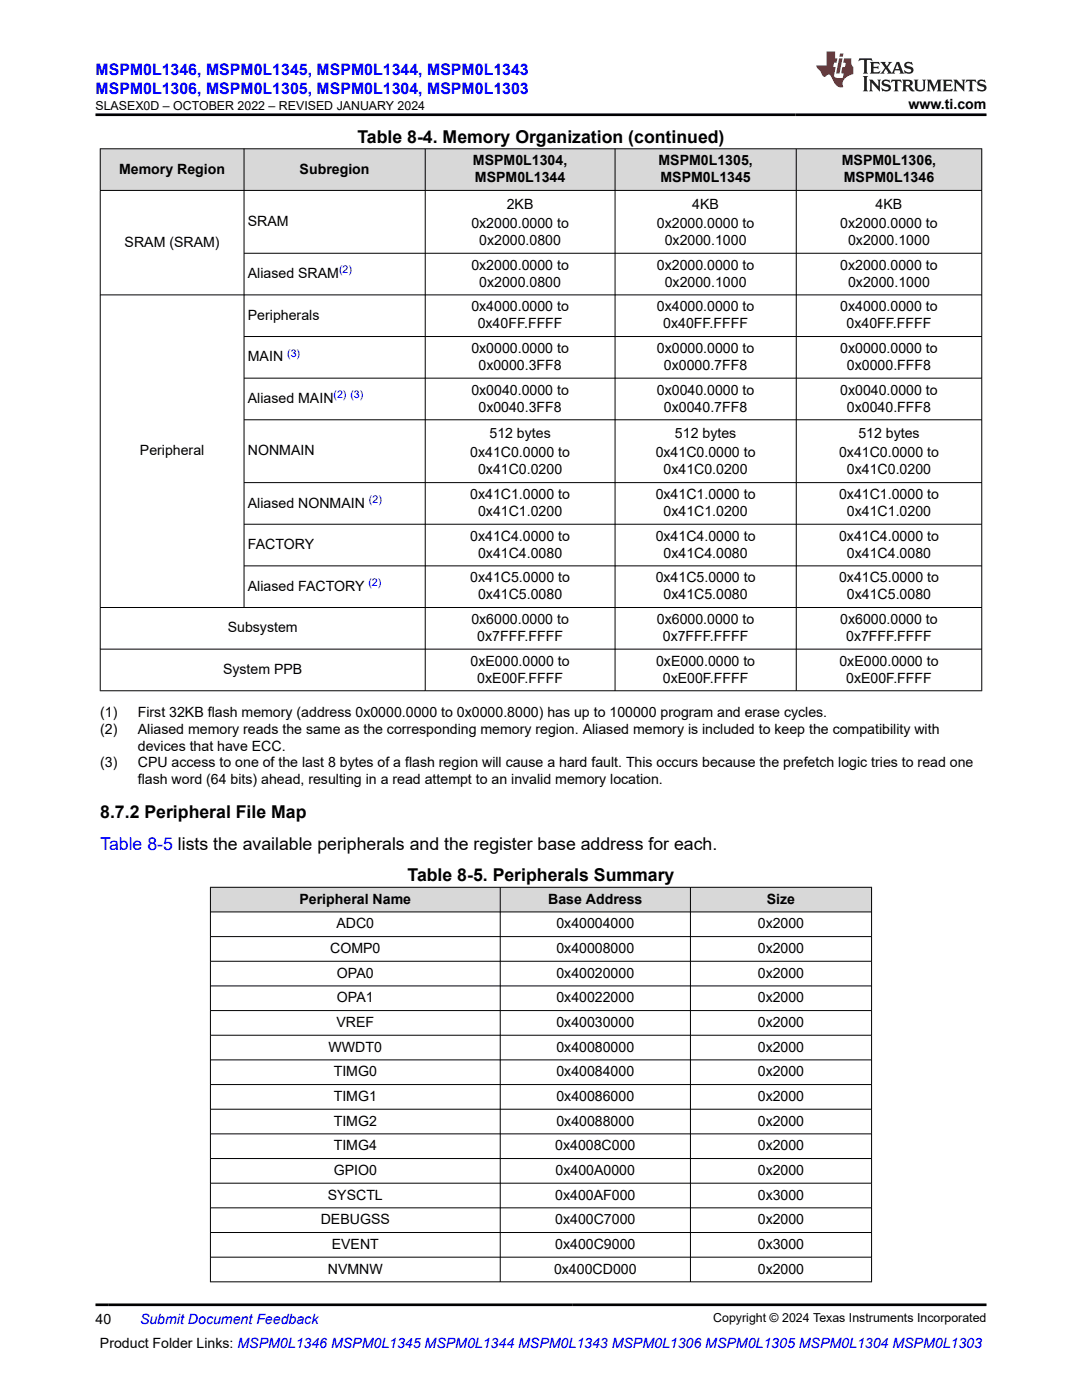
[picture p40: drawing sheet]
<svg xmlns="http://www.w3.org/2000/svg" width="216mm" height="279mm" viewBox="0 0 216 279" stroke-linecap="round" stroke-linejoin="round" font-family="sans-serif">
<defs><g id="words">
<g font-size="3.5">
<text x="71.3" y="28.5">Table 8-4. Memory Organization (continued)</text>
<text x="20" y="163.2">8.7.2 Peripheral File Map</text>
<text x="81.3" y="175.9">Table 8-5. Peripherals Summary</text>
</g>
<text font-size="3.5" fill="#00f" x="20" y="169.6">Table 8-5 lists the available peripherals and the register base address for each.</text>
<g font-size="3.2" fill="#00f">
<text x="19" y="14.9">MSPM0L1346, MSPM0L1345, MSPM0L1344, MSPM0L1343</text>
<text x="19" y="18.7">MSPM0L1306, MSPM0L1305, MSPM0L1304, MSPM0L1303</text>
</g>
<g font-size="2.8">
<text x="181.3" y="21.8">www.ti.com</text>
<text x="23.8" y="34.7">Memory Region</text>
<text x="59.8" y="34.7">Subregion</text>
<text x="94.4" y="33">MSPM0L1304,</text>
<text x="131.4" y="33">MSPM0L1305,</text>
<text x="168" y="33">MSPM0L1306,</text>
<text x="94.8" y="36.4">MSPM0L1344</text>
<text x="101.1" y="41.7">2KB</text>
<text x="131.8" y="36.4">MSPM0L1345</text>
<text x="138.1" y="41.7">4KB</text>
<text x="168.4" y="36.4">MSPM0L1346</text>
<text x="174.7" y="41.7">4KB</text>
<text x="49.5" y="45.1">SRAM</text>
<text x="94.1" y="45.5">0x2000.0000 to</text>
<text x="131.1" y="45.5">0x2000.0000 to</text>
<text x="167.7" y="45.5">0x2000.0000 to</text>
<text x="24.9" y="49.2">SRAM (SRAM)</text>
<text x="94.1" y="53.8">0x2000.0000 to</text>
<text x="95.6" y="48.9">0x2000.0800</text>
<text x="131.1" y="53.8">0x2000.0000 to</text>
<text x="132.6" y="48.9">0x2000.1000</text>
<text x="167.7" y="53.8">0x2000.0000 to</text>
<text x="169.2" y="48.9">0x2000.1000</text>
<text x="49.5" y="55.5">Aliased SRAM</text>
<text x="95.6" y="57.2">0x2000.0800</text>
<text x="132.6" y="57.2">0x2000.1000</text>
<text x="169.2" y="57.2">0x2000.1000</text>
<text x="49.5" y="63.8">Peripherals</text>
<text x="94.1" y="62.1">0x4000.0000 to</text>
<text x="95.3" y="65.5">0x40FF.FFFF</text>
<text x="131.1" y="62.1">0x4000.0000 to</text>
<text x="132.3" y="65.5">0x40FF.FFFF</text>
<text x="167.7" y="62.1">0x4000.0000 to</text>
<text x="168.9" y="65.5">0x40FF.FFFF</text>
<text x="94.1" y="70.4">0x0000.0000 to</text>
<text x="131.1" y="70.4">0x0000.0000 to</text>
<text x="167.7" y="70.4">0x0000.0000 to</text>
<text x="49.5" y="72.1">MAIN</text>
<text x="95.5" y="73.8">0x0000.3FF8</text>
<text x="132.5" y="73.8">0x0000.7FF8</text>
<text x="169" y="73.8">0x0000.FFF8</text>
<text x="49.5" y="80.4">Aliased MAIN</text>
<text x="94.1" y="78.7">0x0040.0000 to</text>
<text x="95.5" y="82.1">0x0040.3FF8</text>
<text x="131.1" y="78.7">0x0040.0000 to</text>
<text x="132.5" y="82.1">0x0040.7FF8</text>
<text x="167.7" y="78.7">0x0040.0000 to</text>
<text x="169" y="82.1">0x0040.FFF8</text>
<text x="97.7" y="87.5">512 bytes</text>
<text x="134.7" y="87.5">512 bytes</text>
<text x="171.3" y="87.5">512 bytes</text>
<text x="27.9" y="90.9">Peripheral</text>
<text x="49.5" y="90.9">NONMAIN</text>
<text x="93.8" y="91.3">0x41C0.0000 to</text>
<text x="95.4" y="94.7">0x41C0.0200</text>
<text x="130.8" y="91.3">0x41C0.0000 to</text>
<text x="132.4" y="94.7">0x41C0.0200</text>
<text x="167.4" y="91.3">0x41C0.0000 to</text>
<text x="169" y="94.7">0x41C0.0200</text>
<text x="49.5" y="101.3">Aliased NONMAIN</text>
<text x="93.8" y="99.6">0x41C1.0000 to</text>
<text x="130.8" y="99.6">0x41C1.0000 to</text>
<text x="167.4" y="99.6">0x41C1.0000 to</text>
<text x="93.8" y="107.9">0x41C4.0000 to</text>
<text x="95.4" y="103">0x41C1.0200</text>
<text x="130.8" y="107.9">0x41C4.0000 to</text>
<text x="132.4" y="103">0x41C1.0200</text>
<text x="167.4" y="107.9">0x41C4.0000 to</text>
<text x="169" y="103">0x41C1.0200</text>
<text x="49.5" y="109.6">FACTORY</text>
<text x="95.4" y="111.3">0x41C4.0080</text>
<text x="132.4" y="111.3">0x41C4.0080</text>
<text x="169" y="111.3">0x41C4.0080</text>
<text x="49.5" y="117.9">Aliased FACTORY</text>
<text x="93.8" y="116.2">0x41C5.0000 to</text>
<text x="95.4" y="119.6">0x41C5.0080</text>
<text x="130.8" y="116.2">0x41C5.0000 to</text>
<text x="132.4" y="119.6">0x41C5.0080</text>
<text x="167.4" y="116.2">0x41C5.0000 to</text>
<text x="169" y="119.6">0x41C5.0080</text>
<text x="94.1" y="124.5">0x6000.0000 to</text>
<text x="131.1" y="124.5">0x6000.0000 to</text>
<text x="167.7" y="124.5">0x6000.0000 to</text>
<text x="45.4" y="126.2">Subsystem</text>
<text x="95.2" y="127.9">0x7FFF.FFFF</text>
<text x="132.3" y="127.9">0x7FFF.FFFF</text>
<text x="168.8" y="127.9">0x7FFF.FFFF</text>
<text x="44.5" y="134.5">System PPB</text>
<text x="93.9" y="132.8">0xE000.0000 to</text>
<text x="95.2" y="136.2">0xE00F.FFFF</text>
<text x="130.9" y="132.8">0xE000.0000 to</text>
<text x="132.3" y="136.2">0xE00F.FFFF</text>
<text x="167.5" y="132.8">0xE000.0000 to</text>
<text x="168.8" y="136.2">0xE00F.FFFF</text>
<text x="20" y="143">(1)</text>
<text x="27.5" y="143">First 32KB flash memory (address 0x0000.0000 to 0x0000.8000) has up to 100000 program and erase cycles.</text>
<text x="20" y="146.4">(2)</text>
<text x="27.5" y="146.4">Aliased memory reads the same as the corresponding memory region. Aliased memory is included to keep the compatibility with</text>
<text x="27.5" y="149.8">devices that have ECC.</text>
<text x="20" y="153.2">(3)</text>
<text x="27.5" y="153.2">CPU access to one of the last 8 bytes of a flash region will cause a hard fault. This occurs because the prefetch logic tries to read one</text>
<text x="27.5" y="156.6">flash word (64 bits) ahead, resulting in a read attempt to an invalid memory location.</text>
<text x="59.8" y="180.4">Peripheral Name</text>
<text x="67.1" y="185.3">ADC0</text>
<text x="109.4" y="180.4">Base Address</text>
<text x="111" y="185.3">0x40004000</text>
<text x="151.2" y="185.3">0x2000</text>
<text x="153" y="180.4">Size</text>
<text x="65.9" y="190.2">COMP0</text>
<text x="111" y="190.2">0x40008000</text>
<text x="151.2" y="190.2">0x2000</text>
<text x="67.2" y="195.1">OPA0</text>
<text x="111" y="195.1">0x40020000</text>
<text x="151.2" y="195.1">0x2000</text>
<text x="67.2" y="200">OPA1</text>
<text x="111" y="200">0x40022000</text>
<text x="151.2" y="200">0x2000</text>
<text x="65.6" y="209.9">WWDT0</text>
<text x="67.1" y="205">VREF</text>
<text x="111" y="205">0x40030000</text>
<text x="111" y="209.9">0x40080000</text>
<text x="151.2" y="205">0x2000</text>
<text x="151.2" y="209.9">0x2000</text>
<text x="66.6" y="214.8">TIMG0</text>
<text x="111" y="214.8">0x40084000</text>
<text x="151.2" y="214.8">0x2000</text>
<text x="66.6" y="219.7">TIMG1</text>
<text x="111" y="219.7">0x40086000</text>
<text x="151.2" y="219.7">0x2000</text>
<text x="66.6" y="224.6">TIMG2</text>
<text x="111" y="224.6">0x40088000</text>
<text x="151.2" y="224.6">0x2000</text>
<text x="66.6" y="229.6">TIMG4</text>
<text x="110.8" y="229.6">0x4008C000</text>
<text x="151.2" y="229.6">0x2000</text>
<text x="65.4" y="239.4">SYSCTL</text>
<text x="66.6" y="234.5">GPIO0</text>
<text x="110.8" y="239.4">0x400AF000</text>
<text x="110.9" y="234.5">0x400A0000</text>
<text x="151.2" y="234.5">0x2000</text>
<text x="151.2" y="239.4">0x3000</text>
<text x="64" y="244.3">DEBUGSS</text>
<text x="110.8" y="244.3">0x400C7000</text>
<text x="151.2" y="244.3">0x2000</text>
<text x="66.2" y="249.2">EVENT</text>
<text x="110.8" y="249.2">0x400C9000</text>
<text x="151.2" y="249.2">0x3000</text>
<text x="65.4" y="254.2">NVMNW</text>
<text x="110.6" y="254.2">0x400CD000</text>
<text x="151.2" y="254.2">0x2000</text>
<text x="19" y="264.2">40</text>
<text x="19.9" y="269">Product Folder Links: MSPM0L1346 MSPM0L1345 MSPM0L1344 MSPM0L1343 MSPM0L1306 MSPM0L1305 MSPM0L1304 MSPM0L1303</text>
</g>
<text font-size="2.8" fill="#00f" x="27.9" y="264.2">Submit Document Feedback</text>
<g font-size="2.5">
<text x="19" y="21.9">SLASEX0D – OCTOBER 2022 – REVISED JANUARY 2024</text>
<text x="142.3" y="263.9">Copyright © 2024 Texas Instruments Incorporated</text>
</g>
<g font-size="2.1" fill="#00f">
<text x="67.7" y="54.6">(2)</text>
<text x="57.3" y="71.2">(3)</text>
<text x="66.6" y="79.5">(2) (3)</text>
<text x="73.6" y="100.3">(2)</text>
<text x="73.5" y="117">(2)</text>
</g>
</g></defs>
<g fill="#d8d8d8">
<path d="M20 29.7h175.9v8.3h-175.9z" fill-rule="evenodd"/>
<path d="M20.1 29.8h28.5v8.1h-28.5z" fill-rule="evenodd"/>
<path d="M48.8 29.8h36v8.1h-36z" fill-rule="evenodd"/>
<path d="M84.9 29.8h37.8v8.1h-37.8z" fill-rule="evenodd"/>
<path d="M122.8 29.8h36v8.1h-36z" fill-rule="evenodd"/>
<path d="M158.9 29.8h36.9v8.1h-36.9z" fill-rule="evenodd"/>
</g>
<g fill="none" stroke="#000" stroke-width=".2">
<path d="M19.9 29.7h176.1M19.9 38h176.1M20 29.6v108.3M48.7 29.6v91.7M84.9 29.6v108.3M122.7 29.6v108.3M158.9 29.6v108.3M195.9 29.6v108.3M19.9 58.9h176.1M48.7 50.5h147.3M48.7 67.2h147.3M48.7 75.5h147.3"/>
<path d="M48.7 83.8h147.3M48.7 96.3h147.3M48.7 104.6h147.3M48.7 112.9h147.3M19.9 129.5h176.1M19.9 137.9h176.1M196 121.2h-176.1"/>
</g>
<g fill="#d8d8d8">
<path d="M42 177.1h131.9v4.9h-131.9z" fill-rule="evenodd"/>
<path d="M42 177.1h57.8v4.8h-57.8z" fill-rule="evenodd"/>
<path d="M99.9 177.1h37.8v4.8h-37.8z" fill-rule="evenodd"/>
<path d="M137.8 177.1h36.1v4.8h-36.1z" fill-rule="evenodd"/>
</g>
<g fill="none" stroke="#000" stroke-width=".2">
<path d="M41.9 177.1h132.1M42 177v78.9M99.8 177v78.9M137.8 177v78.9M173.9 177v78.9M41.9 182h132.1M41.9 186.9h132.1M41.9 191.8h132.1M41.9 196.8h132.1M41.9 201.7h132.1M41.9 206.6h132.1M41.9 211.5h132.1"/>
<path d="M41.9 216.4h132.1M41.9 221.4h132.1M41.9 226.3h132.1M41.9 231.2h132.1M41.9 236.1h132.1M41.9 241.1h132.1M41.9 246h132.1M41.9 250.9h132.1M41.9 255.8h132.1"/>
</g>
<path d="M171.5 11.6l-.2 .6 .5-.2h.6v.1v2.2l-.2 .4h1l-.2-.4v-2.2v-.1h.5l.5 .2-.1-.6zM173.6 12.4l.2 .3v1.6l-.2 .4h1.9l.1-.6a1.08 1.08 0 0 1-1.3 .2v-.7h.6l.4 .2v-.7l-.4 .2h-.6v-.5l.2-.2a1 1 0 0 1 1 .3l-.1-.5zM175.7 12.4l.9 1.1-1 1.2h.9l-.2-.2 .5-.8 .4 .8-.2 .2h1.6l-.2-.2 .2-.5h.9l.1 .5-.1 .2h.9l-.2-.4-.8-1.9h-.5l-.9 2.1-.9-1.1 .9-1h-.8l.2 .2-.4 .6-.4-.6 .2-.2zM179 12.8l.4 1h-.7zM180.7 12.5a.65 .65 0 0 0-.2 .7 .65 .65 0 0 0 .6 .5l.6 .1 .1 .3a.79 .79 0 0 1-.7 .4 .79 .79 0 0 1-.7-.5l.1 .7 .2-.1a.93 .93 0 0 0 1.1 0 .93 .93 0 0 0 .4-.9 1.46 1.46 0 0 0-1.2-.6l-.1-.3a1.09 1.09 0 0 1 1.2 .2l-.2-.6-.1 .1-.5-.2zM172.2 15.2l.2 .4v2.2l-.2 .4h1l-.2-.4v-2.2l.2-.4zM173.4 15.9l.2 .4v1.5l-.2 .4h.8l-.3-.4 .1-1.3 1.6 1.8v-2l.2-.4h-.7l.1 .2 .1 1.1-1.2-1.3zM176.2 16a.65 .65 0 0 0-.2 .8 .65 .65 0 0 0 .6 .4l.6 .2 .1 .2a.79 .79 0 0 1-.7 .4 .79 .79 0 0 1-.7-.5l.1 .7 .2-.1a.93 .93 0 0 0 1.1 .1 .93 .93 0 0 0 .4-1 1.46 1.46 0 0 0-1.2-.5l-.1-.4a1.09 1.09 0 0 1 1.2 .2l-.1-.6-.2 .1-.5-.1zM177.9 15.9l-.1 .6a.63 .63 0 0 1 .8-.3v1.6l-.3 .4h1l-.2-.4v-1.6a.66 .66 0 0 1 .8 .3l-.1-.6zM180 15.9l.2 .4v1.5l-.2 .4h1l-.2-.2-.1-.7h.5l.1 .2a.79 .79 0 0 0 1.2 .6l-1-.9a.61 .61 0 0 0 .6-.6 .61 .61 0 0 0-.5-.7zM180.8 16.2h.1a.47 .47 0 0 1 .5 .1 .47 .47 0 0 1 .1 .5l-.1 .1-.7 .1zM182.3 15.9l.2 .2a2.27 2.27 0 0 0 .4 2 1.04 1.04 0 0 0 1.7-.7v-1.3l.2-.2h-.8l.2 .4v1.1a.6 .6 0 0 1-.6 .6 .6 .6 0 0 1-.6-.6v-1.1l.3-.4zM184.9 15.9l.2 .4v1.5l-.2 .4h.8l-.3-.4v-1.4l.9 1.9 .9-1.9v1.4l-.3 .4h1l-.2-.4v-1.5l.2-.4h-.8l-.7 1.5-.6-1.5zM188.1 15.9l.2 .4v1.5l-.2 .4h1.9l.1-.6a1.09 1.09 0 0 1-1.3 .2v-.7h.6l.4 .2v-.6l-.4 .2h-.6v-.6l.2-.1a1.01 1.01 0 0 1 1 .3l-.1-.6zM190.2 15.9l.3 .4v1.5l-.3 .4h.8l-.2-.4v-1.3l1.6 1.8v-2l.2-.4h-.7l.2 .2v1.1l-1.2-1.3zM192.8 15.9l-.1 .6a.63 .63 0 0 1 .8-.3v1.6l-.3 .4h1l-.2-.4v-1.6a.66 .66 0 0 1 .8 .3l-.1-.6zM195.2 16a.65 .65 0 0 0-.2 .8 .65 .65 0 0 0 .6 .4l.6 .2 .2 .2a.79 .79 0 0 1-.7 .4 .79 .79 0 0 1-.7-.5l.1 .7 .2-.1a.93 .93 0 0 0 1 .1 .93 .93 0 0 0 .5-1 1.46 1.46 0 0 0-1.3-.5v-.4a1.09 1.09 0 0 1 1.2 .2l-.2-.6-.2 .1-.5-.1z" fill="#231f20"/>
<path d="M164.9 10.3v2.7h-2l.1 .4 .8 1a.95 .95 0 0 0 1 .9 .59 .59 0 0 1 .5-.4 .59 .59 0 0 1 .5 .3l.4 .8a1.59 1.59 0 0 0 2.1 1.4 1.61 1.61 0 0 1 1-2.3l1-.3-.1-1.5a1.59 1.59 0 0 1-.3-1.7h-1.5l-.2 .9h.6l-.2 .9h-.5l-.2 .9v.3l.4 .1-.1 .9h-.7a.73 .73 0 0 1-1-.7l.3-1.5h-.5l.1-.9h.5l.2-.9h-.5v-1.3zM167.4 11.6l-.6 3.1h.7l.6-3.1zM167.6 10.7l-.1 .6h.7l.1-.6z" fill="#ed1c24"/>
<path d="M19 22.9h177.8M19 260.4h177.8" fill="none" stroke="#000" stroke-width=".53"/>
<use href="#words"/>
</svg>
